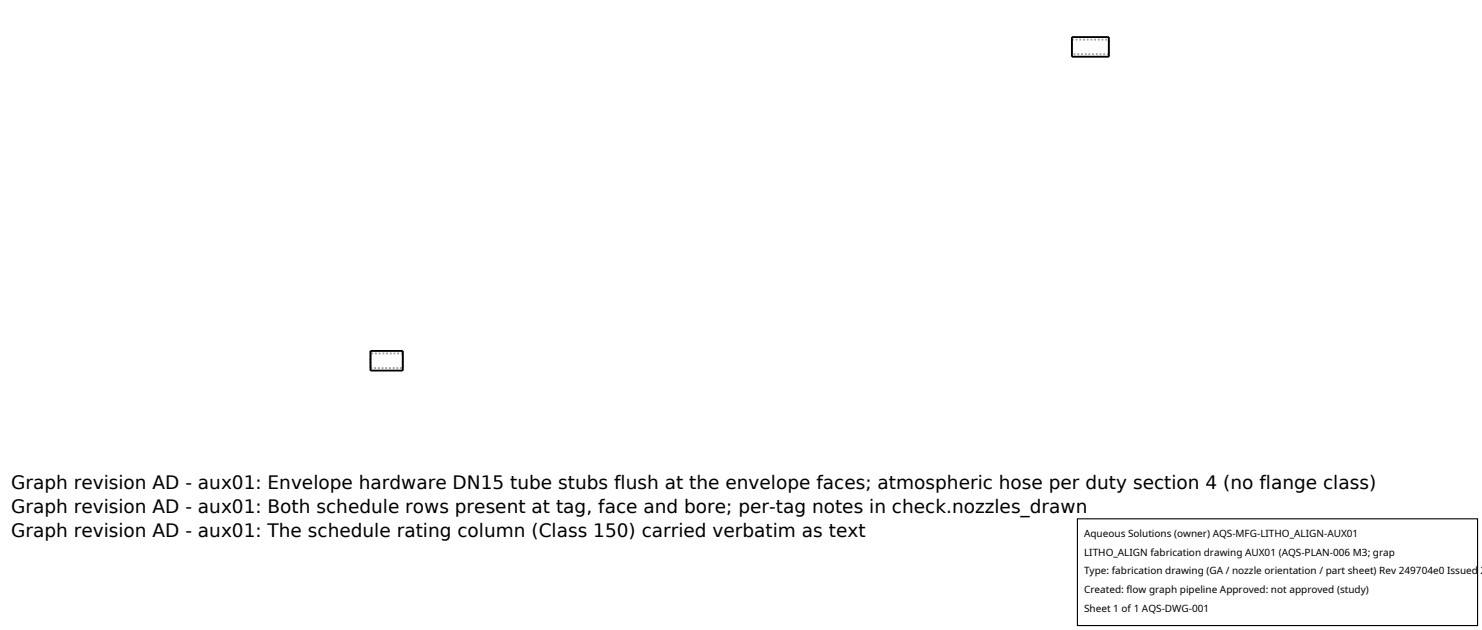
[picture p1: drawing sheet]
<svg xmlns="http://www.w3.org/2000/svg" width="212mm" height="90mm" viewBox="0 0 212 90" stroke-linecap="round" stroke-linejoin="round" font-family="sans-serif">
<defs><g id="words">
<g font-size="2.6">
<text x="1.6" y="69.8">Graph revision AD - aux01: Envelope hardware DN15 tube stubs flush at the envelope faces; atmospheric hose per duty section 4 (no flange class)</text>
<text x="1.6" y="73.3">Graph revision AD - aux01: Both schedule rows present at tag, face and bore; per-tag notes in check.nozzles_drawn</text>
<text x="1.6" y="76.7">Graph revision AD - aux01: The schedule rating column (Class 150) carried verbatim as text</text>
</g>
<g font-size="1.4">
<text x="154.8" y="76.6">Aqueous Solutions (owner) AQS-MFG-LITHO_ALIGN-AUX01</text>
<text x="154.8" y="79.3">LITHO_ALIGN fabrication drawing AUX01 (AQS-PLAN-006 M3; grap</text>
<text x="154.8" y="82">Type: fabrication drawing (GA / nozzle orientation / part sheet) Rev 249704e0 Issued 2</text>
<text x="154.8" y="84.7">Created: flow graph pipeline Approved: not approved (study)</text>
<text x="154.8" y="87.4">Sheet 1 of 1 AQS-DWG-001</text>
</g>
</g></defs>
<g fill="none" stroke="#a0a0a0" stroke-width=".26" stroke-dasharray=".3 .3" stroke-linecap="butt">
<path d="M153.1 8.1v-2.8M153.1 5.7h5.3M153.1 5.7v2M153.1 7.7v-2M158.4 8.1v-2.8M158.4 5.7v2M158.4 7.7v-2M158.4 7.7h-5.3M52.9 50.1v2.8M52.9 50.5v2.1M52.9 52.6v-2.1M52.9 52.6h4.6"/>
<path d="M57.5 50.1v2.8M57.5 50.5h-4.6M57.5 50.5v2.1M57.5 52.6v-2.1"/>
</g>
<path d="M153.1 5.3h5.3v2.8h-5.3zM52.9 50.1h4.6v2.8h-4.6z" fill="none" stroke="#000" stroke-width=".26"/>
<path d="M153.9 74.1h57.1v15.2h-57.1z" fill="#fff" stroke="#000" stroke-width=".16"/>
<use href="#words"/>
</svg>
